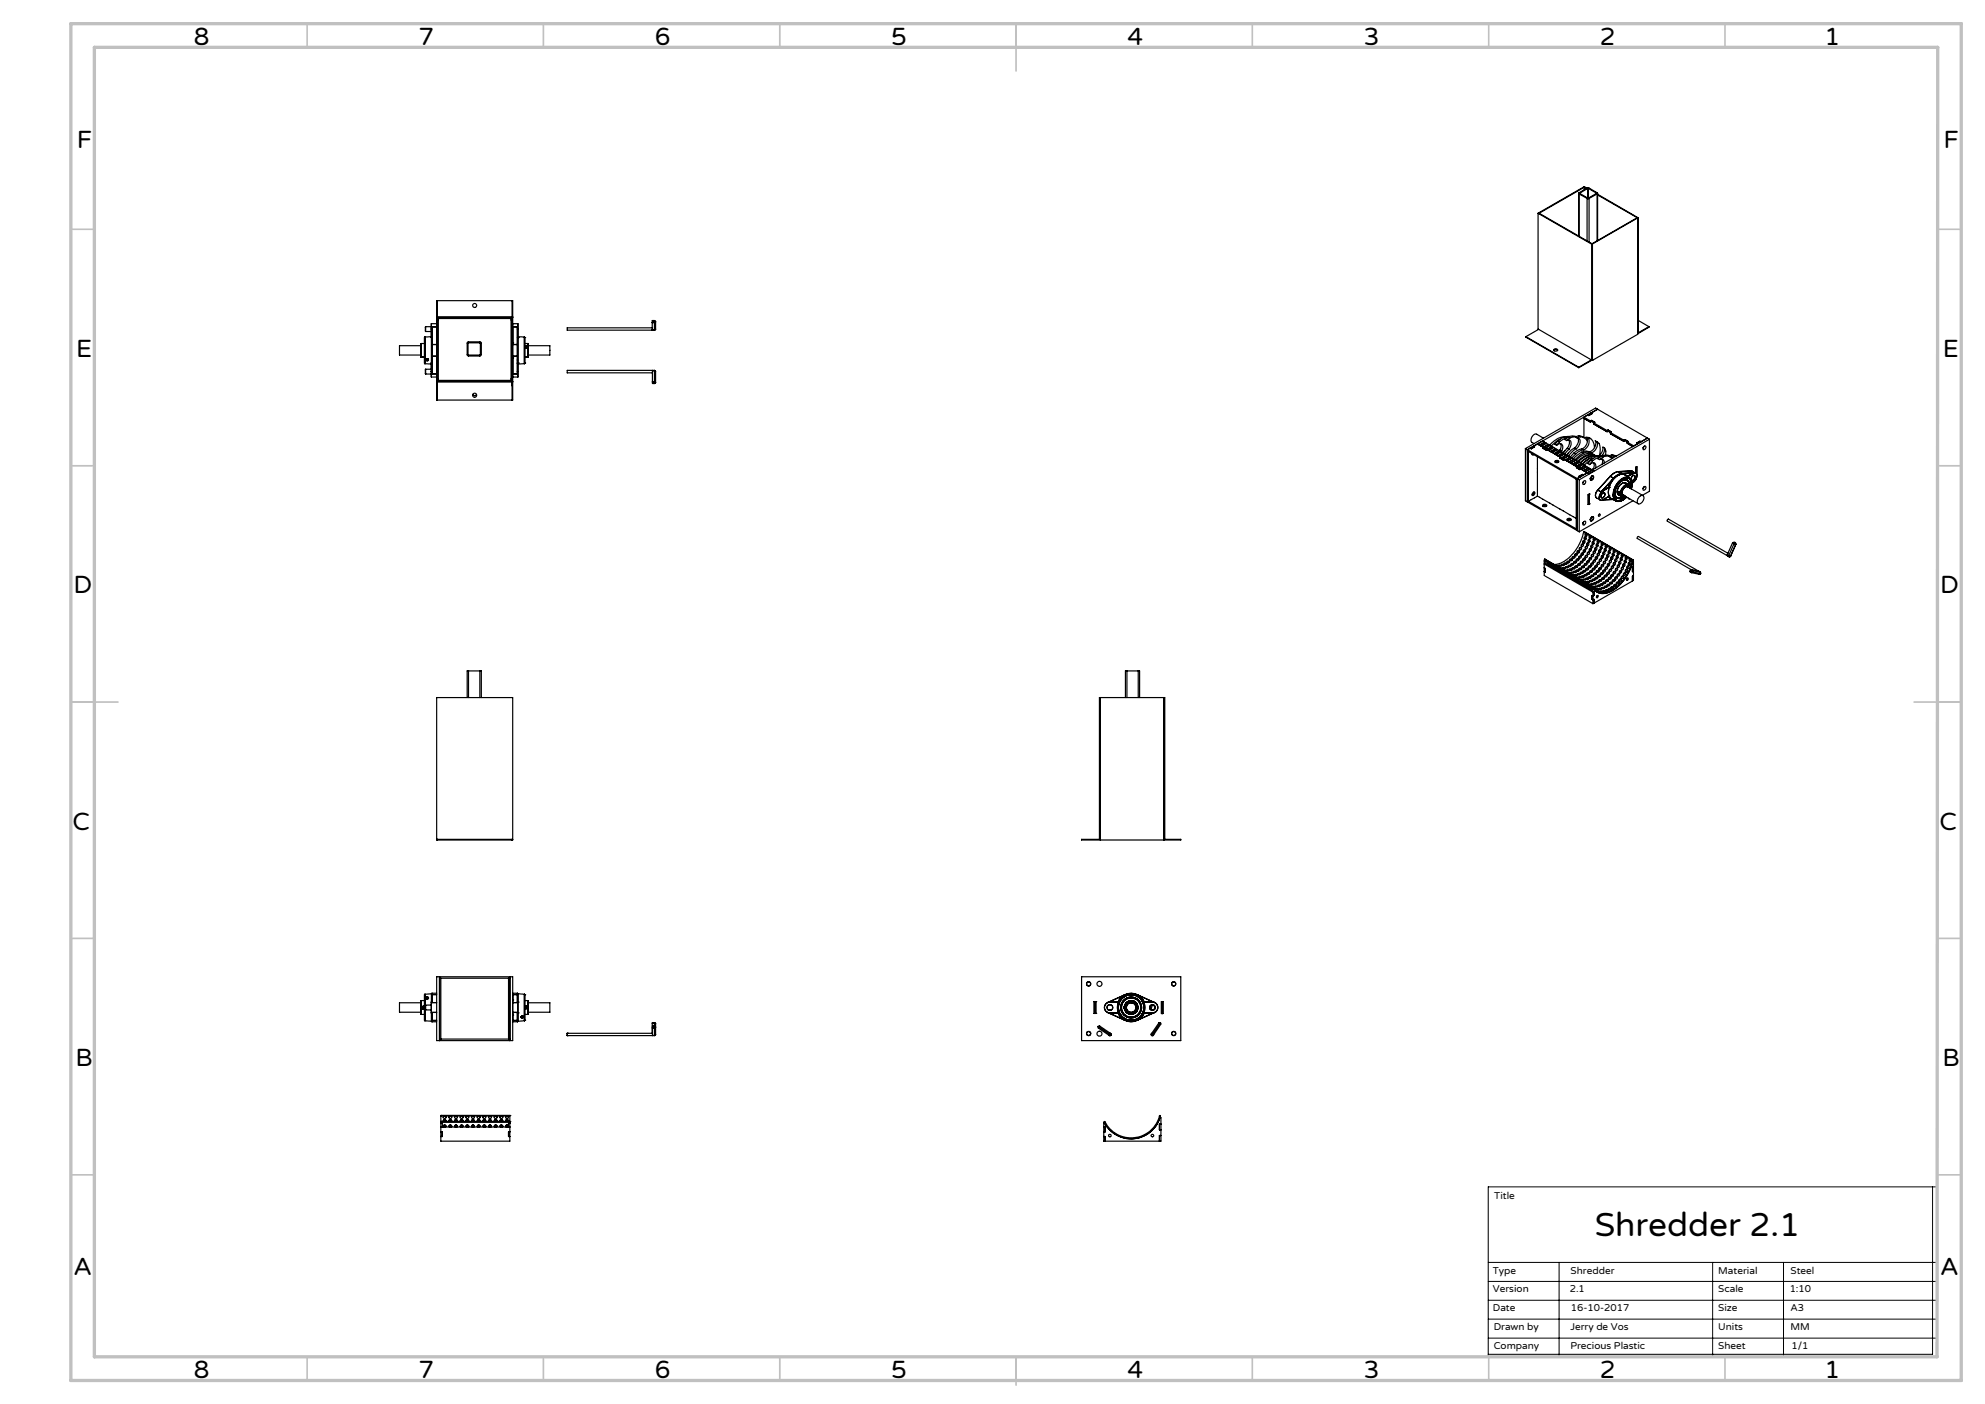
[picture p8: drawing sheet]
<svg xmlns="http://www.w3.org/2000/svg" width="420mm" height="297mm" viewBox="0 0 420 297" stroke-linecap="round" stroke-linejoin="round" font-family="sans-serif">
<defs><g id="words">
<text font-size="7.1" x="337.4" y="261.5">Shredder 2.1</text>
<g font-size="5.3">
<text x="41" y="9.5">8</text>
<text x="88.5" y="9.5">7</text>
<text x="138.5" y="9.5">6</text>
<text x="188.5" y="9.5">5</text>
<text x="238.5" y="9.5">4</text>
<text x="288.5" y="9.5">3</text>
<text x="338.5" y="9.5">2</text>
<text x="386" y="9.5">1</text>
<text x="16.2" y="31.2">F</text>
<text x="411.2" y="31.2">F</text>
<text x="16.1" y="75.5">E</text>
<text x="411.1" y="75.5">E</text>
<text x="15.5" y="125.5">D</text>
<text x="410.5" y="125.5">D</text>
<text x="15.4" y="175.5">C</text>
<text x="410.4" y="175.5">C</text>
<text x="16" y="225.5">B</text>
<text x="411" y="225.5">B</text>
<text x="15.5" y="269.7">A</text>
<text x="410.5" y="269.7">A</text>
<text x="41" y="291.5">8</text>
<text x="88.5" y="291.5">7</text>
<text x="138.5" y="291.5">6</text>
<text x="188.5" y="291.5">5</text>
<text x="238.5" y="291.5">4</text>
<text x="288.5" y="291.5">3</text>
<text x="338.5" y="291.5">2</text>
<text x="386" y="291.5">1</text>
</g>
<g font-size="2.1">
<text x="316.2" y="253.6">Title</text>
<text x="315.9" y="269.4">Type</text>
<text x="332.3" y="269.4">Shredder</text>
<text x="363.6" y="269.4">Material</text>
<text x="378.9" y="269.4">Steel</text>
<text x="315.9" y="273.3">Version</text>
<text x="332.1" y="273.3">2.1</text>
<text x="363.6" y="273.3">Scale</text>
<text x="378.7" y="273.3">1:10</text>
<text x="315.9" y="277.3">Date</text>
<text x="316" y="281.4">Drawn by</text>
<text x="332.3" y="281.3">Jerry de Vos</text>
<text x="332.4" y="277.3">16-10-2017</text>
<text x="363.6" y="281.4">Units</text>
<text x="363.6" y="277.3">Size</text>
<text x="378.8" y="281.4">MM</text>
<text x="378.8" y="277.3">A3</text>
<text x="316" y="285.3">Company</text>
<text x="332.3" y="285.3">Precious Plastic</text>
<text x="363.6" y="285.3">Sheet</text>
<text x="379.1" y="285.3">1/1</text>
</g>
</g></defs>
<!-- layer: Laag 1 -->
<path d="M408.9 251.1v35.4h-94M314.9 267h95M314.9 271.1h95M314.9 275.1h95M314.9 279h95M329.9 267v20.1M362.4 267v20.1M377.4 267v20.1M314.9 283.1h95M315 287h94.9v-35.9h-95v36h95" fill="none" stroke="#000" stroke-width=".21"/>
<g fill="none" stroke="#c0c0c0" stroke-width=".35">
<path d="M65 5v5M115 5v5M165 5v5M215 5v10M265 5v5M315 5v5M365 5v5M15 48.5h5M410 48.5h5M15 98.5h5M410 98.5h5M15 148.5h10"/>
<path d="M405 148.5h10M15 198.5h5M410 198.5h5M15 248.5h5M410 248.5h5M65 287v5M115 287v5M165 287v5M215 287v6M265 287v5M315 287v5M365 287v5"/>
</g>
<path d="M15 5h400v287h-400zM20 10h390l-.1 277h-389.9z" fill="none" stroke="#c0c0c0" stroke-width=".7"/>
<g fill="none" stroke="#000" stroke-width=".25">
<path d="M335.1 39.5l-9.6 5.5M335.1 39.5l.1 .1M335.1 39.5l.6 .4M335.1 39.5h.1l.6 .3M335.2 39.6l-9.6 5.5-.1-.1M335.2 39.6v.5M336 39.9h.1M336 39.9l-1.7 .9M336 39.9v2M336.1 39.9l1.7 .9M336.1 39.9v2M325.4 45.1l11.4 6.6"/>
<path d="M325.4 45.1v24.5l11.4 6.6M325.5 45l-.1 .1M325.5 45l11.4 6.6M334 40.9v9M334.1 41v-.2l1.7-1h.4l1.8 1-.1 .2M334.1 41l1.7 1M334.1 41v9M334.3 40.8v.1M334.3 40.9l1.7 1M335.8 42h.4M335.8 42v9M336 41.9h.1"/>
<path d="M336.2 42v9.2M336.8 51.7v24.5M336.9 51.6v24.6M336.9 51.6l-.1 .1M337.8 40.8v.1M337.8 40.9l-1.7 1M337.9 41l-1.7 1M337.9 41v9.9M338 40.9v10M338 41.2l8.5 4.9M338 41.1l8.6 5M346.5 46.1l-9.7 5.5h.1"/>
<path d="M346.5 46.1v24.6l-9.6 5.5M346.5 46.1l-9.6 5.5M346.6 46.1l-.1 24.5 2.4-1.5M346.6 46.1h-.1M89 72.7v2.8M89 73.1h-4.5v2h4.5M89 75.5l.1 .1M89.1 72.7v2.9M89.1 75.6h.7M89.1 72.7h.7M89.1 72.7h-.1M89.3 75.6h.5z"/>
<path d="M89.8 75.6h.1M89.8 71.4h.1M89.8 76.8h.1M89.8 76.8l.1 .1M89.8 71.4v5.4M89.9 71.3l-.1 .1M89.9 71.3v5.6M89.9 76.9l1.4 .1M90.1 69.1v1M90.1 78.1v1M90.1 69.1h1.2M90.1 70.1h1.2"/>
<path d="M90.1 78.1h1.2M90.1 79.1h1.2M90.1 76l.4-.1a.23 .23 0 0 1 .1 .4 .23 .23 0 0 1-.3 0zM90.1 76.1l.2 .1 .3-.1M90.2 76.1h.4M90.2 75.9a.23 .23 0 0 0 .1 .4 .23 .23 0 0 0 .3-.2M90.6 76.1a.28 .28 0 0 0-.4-.2 .28 .28 0 0 0-.1 .4 .28 .28 0 0 0 .5 0l.1-.1M91.3 68.5v1.1M91.3 78.6v1.2M91.3 71.2l-1.4 .1M91.3 68.5h1.1M91.3 79.8h1.1"/>
<path d="M91.3 69.6v1.8M91.3 69.6h.1M91.3 78.6h.1M91.3 71.4v5.4M91.3 76.8h.1M91.3 71.4h.1M91.3 76.8l.1 .1M91.3 76.8v1.8M91.4 76.1h.1M91.4 72.9v2.4M91.4 75.3v3.8h1M91.4 75.3h1"/>
<path d="M91.4 72.9h1M92.4 63.6h16.1v21h-16.1zM92.4 69.1h-1v3.8M92.4 67.2h16.1M92.4 67h16.1M92.5 63.6v3.4M92.5 67.2v13.5M92.5 67.7h.2M92.7 67.4h15.4v13.1h-15.4zM99 72.4h2.7l.1 2.6-.1 .2-2.6 .1-.3-.2zM99 72.6l2.6-.1v2.6h-2.5zM108.1 67.7h.2"/>
<path d="M108.3 63.6v3.4M108.3 67.2v13.5M108.5 72.5h.1M108.5 75.7h.1M109.5 75.3v3.8h-1v.7h1.1M109.5 72.9h-1v2.4h1M109.5 72.9v2.4M109.5 71.4h.1M109.5 76.1h.1M109.5 69.6h.1M109.5 78.6h.1M109.6 76.8h.1"/>
<path d="M109.6 71.4v5.4M109.6 71.4h.1M109.6 68.5v1.1M109.6 78.6v1.2M109.6 68.5h-1.1v.6h1v3.8M109.6 76.8h-.1M109.6 76.8l-.1 .1M109.6 71.2l1.3 .1M109.6 69.6v1.8M109.6 76.8v1.8M110.9 71.3l.1 .1M110.9 71.3v5.6"/>
<path d="M110.9 76.9l-1.3 .1M111 75.6h.8M111 73.3l.1-.1a.32 .32 0 0 1 .4-.1 .32 .32 0 0 1 .1 .5l-.2 .1-.4-.3M111 76.8h.1M111 71.4h.1M111 76.8l-.1 .1M111 71.4v5.4M111 73.3l.1-.1a.32 .32 0 0 1 .4-.1 .32 .32 0 0 1 .1 .5l-.2 .1M111 72.7h.8M111.1 75.6h.1M111.1 75.6h.5M111.1 73.2a.28 .28 0 0 1 .5 0 .28 .28 0 0 1-.2 .5 .29 .29 0 0 0 .2-.4 .29 .29 0 0 0-.3-.2 .29 .29 0 0 0-.2 .3z"/>
<path d="M111.3 73.3l-.1 .1 .1 .1 .2-.1M111.3 73.3h.1M111.3 73.3l-.1 .1M111.4 73.3l.1 .1M111.4 73.3h-.1M111.6 75.6h.1M111.6 73.6h.1M111.6 73.5l.1 .1M111.8 72.7v2.9M111.8 72.7h.1M111.8 72.7v2.8M111.8 73.1h4.5v2h-4.5"/>
<path d="M111.8 75.5v.1M138 69.4h-18v.4h18.5M138 78.5v2.6h.3M138 78.3v.2M138 67.8h.5M138 78.5h.5M138.3 67.9l-.3 .4h.5M138.3 67.9l-.3-.1v2M138.3 67.9h.2M138.5 67.8l.2 .3M138.5 78.3l.2 .3M138.5 67.9v.4"/>
<path d="M138.5 67.9l.2 .2M138.5 78.5l.2 .1M138.5 78.3h-18.5v.6h18M138.5 67.8v.1M138.5 78.3v.2M138.5 68.3v1.5M138.5 78.5v2.2M138.7 69.6l-.2 .2M138.7 68.1l-.2 .2M138.7 68.1v1.5M138.7 78.6v2.3M322.9 71.2l11.1 6.6"/>
<path d="M322.9 71.2l11.1 6.5M325.5 69.7l-2.6 1.5M328.8 74.1a.49 .49 0 0 1 .8 0M328.8 73.9h.1a.35 .35 0 0 1 .4-.1 .35 .35 0 0 1 .2 .4 .4 .4 0 0 1-.5 .1 .4 .4 0 0 1-.2-.4zM334 77.7v.1M336.7 76.1l-2.7 1.6M336.8 76.2h.1M336.8 76.2l-2.8 1.6M336.9 76.1l-.1 .1M346.6 67.8l2.3 1.3M348.9 69.1l-2.3 1.3M92.4 80.7h16.1"/>
<path d="M92.4 80.8h16.1M92.5 80.8v3.8M92.5 80.1h.2M100 83.4a.43 .43 0 0 0 .4 .3 .43 .43 0 0 0 .4-.3M108.1 80.1h.2M108.3 80.8v3.8M108.4 80.8l-.1 .8M138.1 81.1h.4M138.3 81.1h.2M138.5 80.7v.4M138.5 80.7h-.5l.3 .4M138.5 80.7l.2 .2"/>
<path d="M138.5 81.1h.1M138.7 80.9l-.2 .2M322.8 94.9v11l.4 .3M322.8 94.9l.4 .2M323.2 95.1v11.1M323.2 95.1l10.5 6.1M323.2 95.4l10.5 6.1-.2-.2v10.6l.2 .1-10.5-6.1 .2 .1v-10.5zM323.8 94.8l-.6 .3M324.2 96v.2h.4M324.3 96.1h-.1M324.5 94.4l.2 .1-.7 .4-.2-.1M324.5 94.4l-.7 .4"/>
<path d="M325.3 93.9l1.4 .8-.2 .1 .7 .4 .2-.1 2.8 1.7M325.3 96.6v8.3M325.3 93.9l-.8 .5M325.3 93.9l.4 .3M325.7 94.2l.4 .2M326.1 94.4l.4 .2M326.5 94.6l1.2 .7M326.6 92.7l-1.4-.8a1.15 1.15 0 0 0-1.1 1.7l.5 .2M326.8 93.6l.4 .2M326.8 93.6l-1.1 .6M326.8 93.6l-.4-.3-1.1 .6M327.2 93.8l-1.1 .6"/>
<path d="M327.2 93.8l.4 .2M327.6 94l-1.1 .6M327.6 94l.3 .2M327.7 95.3l.4 .2M327.9 94.2l-1 .6 .4 .3 1.1-.6M327.9 94.2l.5 .3M328.1 95.5l.3 .2M328.4 94.5l.3 .1M328.4 95.7l.5 .3M328.7 94.6l-1 .7M328.7 94.6l.4 .3M328.9 96l.3 .2"/>
<path d="M329 97.6v-.1a.43 .43 0 0 1 .5-.1 .43 .43 0 0 1 .3 .3l-.1 .1a.4 .4 0 0 1-.7-.2zM329 97.8l.2-.2 .6 .2M329.1 94.9l.4 .2M329.1 94.9l-1 .6M329.2 96.2l.4 .2M329.4 94.2a.73 .73 0 0 1 1-.3 .73 .73 0 0 1 .2 1.1l-.2 .4M329.5 95.1l-1.1 .6M329.5 95.1l.4 .3M329.6 93.2l-.6 .8 .4 .2M329.6 96.4l.4 .2M329.6 93.2l.4 .2M329.9 95.4l.4 .2"/>
<path d="M329.9 95.4l-1 .6M330 93.4l-.6 .8M330 96.6l.4 .3M330.1 93l-1 .5-.9 .9M330.1 95.2l.3 .2M330.1 95.1l-.1 .3 .1-.2M330.2 93.8a1.44 1.44 0 0 1-.1 1.4M330.2 96.8l-.2 .1 .7 .4 .2-.1M330.2 96.8l.7 .4M330.3 95.6l-1.1 .6M330.3 95.6l.4 .2M330.4 96.9l.4 .2"/>
<path d="M330.4 95.4l-.1 .2M330.7 95.8l-1.1 .6M330.7 95.8l.3 .2M330.8 97.1l.4 .2M330.9 97.2l2.9 1.6M331 96l-1 .6M331 96l.5 .2M331.1 95.4l-.4 .4M331.2 97.3l.3 .2M331.3 92.4a4.2 4.2 0 0 0-3.4 1.8M331.5 93.2a.65 .65 0 0 1 .8 0 .65 .65 0 0 1 .1 .8l-.4 1M331.5 96.2l.3 .2"/>
<path d="M331.5 96.2l-1.1 .7M331.5 97.5l.5 .3M331.6 92.6l-1.6 .8M331.6 96.2l.3 .2M331.6 94.8l-.9 1M331.6 94.8l.4 .2M331.8 92.4l-.7 .6 .4 .2M331.8 96.4l-1 .7M331.8 96.4l.4 .3M331.8 92.4l.4 .2M331.9 95.8l-.3 .4M331.9 96.4v.1"/>
<path d="M332 95l-.9 1M332 93.1v.1a1.66 1.66 0 0 1-.4 1.6M332 97.8l.3 .2M332.1 92.4a3.2 3.2 0 0 0-2.5 .8M332.2 92.6l-.7 .6M332.2 96.7l-1 .6M332.2 96.7l.4 .2M332.3 98l.4 .2M332.6 96.9l-1.1 .6M332.6 96.9l.4 .3M332.7 98.2l.4 .2M333 97.2l.4 .2"/>
<path d="M333 97.2l-1 .6M333.1 95.8l-.9 .9M333.1 95.8l.3 .2M333.1 98.4l.4 .3M333.2 94.7l-.9 .6-.7 .9M333.2 94.7l.4 .2M333.3 92.4l.4 .2M333.4 92.4l-1.2 .2M333.4 97.4l-1.1 .6M333.4 97.4l.4 .2M333.4 96l-.8 .9M333.5 92.4l-.8-.2-.9 .2"/>
<path d="M333.5 98.7l.4 .1M333.6 94.9l-.9 .6-.8 .9M333.7 92.6a.83 .83 0 0 1 .7 .6 .83 .83 0 0 1-.2 .8l-.6 .9M333.8 98.8l-.2 .1 .7 .4 .2-.1M333.8 98.8l.7 .4M333.8 97.6l-1.1 .6M333.8 97.6l.4 .2M333.9 92.6a1.88 1.88 0 0 1-.7 2.1M333.9 98.8l.4 .3M334.1 92.2l-.8 .2M334.1 92.2l1.1 .4M334.1 92.2l.3 .2"/>
<path d="M334.2 97.8l-1.1 .6M334.2 97.8l.4 .2M334.3 99.1l.3 .2M334.4 92.4l-.7 .2M334.4 92.4a1.66 1.66 0 0 1 1.5 1M334.5 99.2l1.3 .8M334.6 98l-1.1 .7M334.6 98l.3 .2M334.6 95.7l-1.7 1.4M334.6 99.3l.5 .3M334.6 95.7l.4 .2M334.8 95a2.9 2.9 0 0 0-1.7 .8"/>
<path d="M334.8 95l.3 .2M334.9 98.2l-1 .6M334.9 98.2l.5 .3M335 95.9l-1.8 1.4M335.1 99.6l.3 .2M335.1 95.2a2.9 2.9 0 0 0-1.7 .8M335.1 88.3l1.4 .7M335.1 88.5l1.4 .8v-.3M335.1 88.3v4.3M335.4 98.5l.3 .2M335.4 98.5l-1.1 .6M335.4 99.8l.4 .2"/>
<path d="M335.7 92.6a1.74 1.74 0 0 1-.9 2.4M335.7 98.7l-1.1 .6M335.7 98.7l.4 .3M335.9 92.7a1.47 1.47 0 0 1-.3 2.2l-.5 .3M335.9 92.7l.6 .1M335.9 92.7l-.3-.2 .6 .1 .3 .2M336 87.8l-.9 .5M336.1 99l-1 .6M336.1 99l.4 .2M336.2 95.6a1.68 1.68 0 0 0-1.6 .1M336.2 95.6l.3 .2M336.2 95.9a4.5 4.5 0 0 0-2.8 1.5"/>
<path d="M336.2 95.9h.4l.7 .3M336.2 95.9l.4 .2M336.3 98.3a.73 .73 0 0 1 1.1-.4 .73 .73 0 0 1 .2 1.1M336.4 96.9l-1.6 1.3M336.5 99.2l-1.1 .6M336.5 99.2l.4 .2M336.5 89l.2-.1 .7 .4-.2 .2M336.5 89l.7 .5M336.5 95.8a1.68 1.68 0 0 0-1.5 .1M336.5 92.8a2.54 2.54 0 0 1 .9 1.9M336.6 96.1a4.5 4.5 0 0 0-2.8 1.5M336.6 96.1l.9 .2"/>
<path d="M336.6 97.3l-.6 .8 .3 .2M336.6 97.3l.4 .2M336.7 87.4l.2 .1-.7 .4-.2-.1M336.7 87.4l-.7 .4M336.9 96.4a4.4 4.4 0 0 0-2.6 1.5M336.9 99.4l-1.9 1.1M336.9 99.4l.4 .2-1.1 .6-.4-.2M337 97.5l-.7 .8M337 97l-1.2 .8-.6 .6M337.1 99.2v.1M337.1 99.2l-.1 .1M337.2 97.9a1.27 1.27 0 0 1-.1 1.3"/>
<path d="M337.2 89.5l2.8 1.6M337.2 89.5v.2l2.8 1.6v-.2M337.6 96.4a3.4 3.4 0 0 0-3.6 1.3M337.7 96.4a3.8 3.8 0 0 0-3.3 1.6M337.9 93.4a1.87 1.87 0 0 1-1.4 2.4M337.9 93.4l.2 .2a1.12 1.12 0 0 1 .5 1.2l-.1 1.5M337.9 93.4l-.4-.2a1.83 1.83 0 0 1-1.3 2.4M338 86.6l-1.3 .8M338 86.6l10.6 6.1M338 86.6l-.4-.3-14.8 8.6M338 86.6l-14.8 8.5M338.5 97.2a.64 .64 0 0 1 .7 0 .64 .64 0 0 1 .2 .7"/>
<path d="M338.6 96.7l-1.6 .8M338.8 96.4l-.7 .6 .4 .2M338.8 96.4l.4 .3M338.9 97.1l.2 .4-.1 .7M339.1 96.4a3.8 3.8 0 0 0-2.5 .9M339.2 96.7l-.7 .5M339.5 94.8l-.3-.2a1.72 1.72 0 0 1-1.9 1.9 5.2 5.2 0 0 0-2.4 1.7M339.5 94.8a2.13 2.13 0 0 1-.6 1.6M339.5 94.8l.3 .6-.1 .9M340 91.1l.3-.1 .7 .4-.3 .1M340 91.1l.7 .4M340.4 96.5l-1.2 .2"/>
<path d="M340.4 96.5l.3 .2M340.5 96.4l-.8-.1-.9 .1M340.7 96.7l.5 .2M340.7 91.5l2.9 1.6M340.7 91.5v.3l2.9 1.6v-.3M340.9 96.7l.1 .3M341.1 96.2l-.7 .3M341.1 96.2l.8 .3M341.1 96.2l.3 .2M341.4 96.4l-.7 .3M341.4 96.4l.5 .1M342.4 99.8a2.65 2.65 0 0 0-1.7 .9"/>
<path d="M342.4 99.8l.7 .4M343.6 93.1l.2-.1 .7 .4-.2 .1M343.6 93.1l.7 .4M344.3 93.5l1.4 .8 .8-.4M344.3 93.5v.3l1.2 .7M345.1 99.6l.2 .1M345.1 99.6l.7 .4M345.1 99.6l-2.7 .2M345.3 99.6v.1M345.3 99.7l.8 .4v-1.3l.2-.1v1.7M347.2 93.4l-.2-.1-.7 .4 .2 .2M347.2 93.4l-.7 .5"/>
<path d="M347.8 94.5l-.1 .2 .1-.2M347.8 94.4a.27 .27 0 0 1 .5 0 .27 .27 0 0 1-.1 .4 .28 .28 0 0 1-.3 .3 .28 .28 0 0 1-.3-.2zM348.6 92.7l-1.4 .7M348.6 92.7l-14.9 8.5M348.6 92.7l.4 .2M349 92.9l-14.8 8.6M349 92.9v11l-1.5 .9M323.2 106.2l10.5 6.1M324.4 104.1a.24 .24 0 0 1 .4 .1 .24 .24 0 0 1-.1 .3l-.3 .3a.37 .37 0 0 1-.3-.3 .37 .37 0 0 1 .3-.4zM324.6 104.1l-.1 .3-.3 .3M325.3 104.9l8.2 4.8M325.3 104.9l-1.9 1.1"/>
<path d="M326.4 106.8l.2-.1a.37 .37 0 0 1 .4-.1 .37 .37 0 0 1 .2 .5h-.1a.4 .4 0 0 1-.4 .1 .4 .4 0 0 1-.3-.4zM326.4 107.1l.3-.2 .5 .2M326.7 118.7v3l10.3 6M326.7 118.7l.3 .1M326.8 118.4l10.3 6M326.8 118.4v.1M326.8 118.5l-.1 .2M326.8 118.3v.1M326.8 118.3l10.4 5.9M326.8 118.5l.3 .2M326.8 118.3l10.3 5.9M327 119.4l-.3-.1 10.3 6"/>
<path d="M327 119.4l.2-.1 9.6 5.6M327 118.8v.6M327.1 118.7l.9 .9M327.1 118.7l-.1 .1M327.4 119.1l.5 .3zM327.8 119.4l.5 .3zM328.3 119.6l.5 .3zM328.3 119.7l.6 .3M328.7 119.9l.5 .3zM329.3 119.7l.5 .1h-.2M329.8 119.6l.6 .1a.31 .31 0 0 1-.6-.1zM330.4 119.4h.5a.28 .28 0 0 1-.2 .2 .28 .28 0 0 1-.3-.2z"/>
<path d="M330.4 119.6h.5M331 119.3h.5M331 119.1l.5 .1a.25 .25 0 0 1-.3 .2 .25 .25 0 0 1-.2-.3zM331.3 119.9h.5a.25 .25 0 0 1-.3 .2 .25 .25 0 0 1-.2-.2zM331.4 119.3l-.1 .1M331.5 119l.2-.2 .4 .1-.3 .2M331.5 118.8a.24 .24 0 0 1 .4-.2 .24 .24 0 0 1 .1 .4 .25 .25 0 0 1-.3 .1 .25 .25 0 0 1-.2-.3zM331.6 110l.4-.1 .4 .1M331.6 109.7a.4 .4 0 0 1 .5-.1 .4 .4 0 0 1 .3 .5 .45 .45 0 0 1-.5 .1 .45 .45 0 0 1-.3-.4zM331.8 119.8l.3-.1 .3 .1M331.8 119.6h.1a.26 .26 0 0 1 .3-.1 .26 .26 0 0 1 .1 .3l-.1 .1a.27 .27 0 0 1-.2 0 .27 .27 0 0 1-.2-.3zM332.4 119.3a.24 .24 0 0 1 .3-.2 .24 .24 0 0 1 .1 .4l-.3 .1z"/>
<path d="M332.7 118.5l-.2-.1-.4 .2M333 119.4h-.6M333.2 117.9h-.4l-.1 .2M333.5 118.9l-.2-.1-.3 .3M333.7 117.2a.34 .34 0 0 0-.5 .4M333.7 101.2v11.1M333.7 101.2l.5 .3M333.7 112.3l.5 .2M333.8 119.9l-.3-.1-.3 .1M334 116.8l.2-.2a.34 .34 0 0 0-.4 .4M334.1 118.4h-.4l-.1 .2M334.1 116.6v.3"/>
<path d="M334.2 101.5v11M334.3 100.9l-.6 .3M334.4 119.4l-.2-.1-.4 .3M334.5 117.7a.34 .34 0 0 0-.4 .4M334.6 115.8a.32 .32 0 0 0-.3 .2 .32 .32 0 0 0 0 .3M334.9 115.1a.28 .28 0 0 0-.4 .2 .28 .28 0 0 0 .3 .3 .28 .28 0 0 0 .2-.4l-.1-.1M334.9 115.1l-.3 .3 .1 .2M334.9 115.1h.1M334.9 118.9l-.4-.1-.1 .3M335 117a.34 .34 0 0 0-.4 .5M335 110.5l-.1 .1M335 101.9l-.1 .2"/>
<path d="M335 100.5l-.2-.1-.7 .3 .2 .2M335 100.5l-.7 .4M335.1 112.6a9.1 9.1 0 0 1-5.4 6.7l-.8 .1M335.1 101.8l-.2 .3M335.1 110.4l-.2 .3M335.1 117.2l-.5 .2M335.1 112.6l.5 .3M335.1 110.3l.2-.1a.42 .42 0 0 1 .1 .6 .42 .42 0 0 1-.5 .2zM335.1 101.8a.28 .28 0 0 1 .4 0 .28 .28 0 0 1 0 .4 .28 .28 0 0 1-.3 .3 .28 .28 0 0 1-.3-.3zM335.1 112.5v.1M335.1 112.5h.1M335.1 112.5l10.3 5.9"/>
<path d="M335.2 112.5l10.3 5.9M335.2 114.3a.32 .32 0 0 0-.2 .3 .32 .32 0 0 0 .1 .3M335.2 119.9l-.3-.1-.2 .2M335.2 113.6a.25 .25 0 0 1 .4 .1 .25 .25 0 0 1-.1 .4 .25 .25 0 0 1-.4-.2zM335.3 114.4v.4M335.3 116.3v.5M335.4 118.2h-.3l-.2 .3M335.4 116.3a.31 .31 0 0 0-.3 .2 .31 .31 0 0 0 0 .3M335.4 113.6a.33 .33 0 0 0 .1 .6M335.5 114h.1M335.5 113.6v.4M335.5 114l-.1 .1"/>
<path d="M335.6 112.9l-.1 .2 .2 .3M335.6 112.9a.26 .26 0 0 0-.3 .2 .26 .26 0 0 0 .2 .3 .26 .26 0 0 0 .3-.2l-.1-.3M335.6 112.9h.1M335.7 115.5a.29 .29 0 0 0-.4 .2 .29 .29 0 0 0 .3 .4 .29 .29 0 0 0 .3-.4l-.2-.1M335.7 112.9l.7 .4M335.7 115.6l-.2 .2 .1 .3M335.7 115.6h.1M335.8 119.3h-.4l-.2 .3M335.9 117.5a.33 .33 0 0 0-.4 .4M336.1 114.8a.32 .32 0 0 0-.3 .3 .32 .32 0 0 0 .2 .3M336.1 104.7h.1M336.1 106.7h.1"/>
<path d="M336.1 104.7v2M336.1 114.4l.3 .1M336.2 118.7h-.3l-.1 .3M336.3 116.8a.34 .34 0 0 0-.3 .5M336.3 114.1a.33 .33 0 0 0 0 .5M336.3 104.5h.1M336.3 106.6h.1M336.3 106.6l-.2 .1M336.3 104.5l-.2 .2M336.3 104.5v2.1M336.4 113.3a.25 .25 0 0 0-.2 .3 .25 .25 0 0 0 .2 .2 .25 .25 0 0 0 .3-.1l-.2-.3M336.4 113.3l.1 .1"/>
<path d="M336.4 113.3l-.1 .3 .2 .3M336.5 116a.29 .29 0 0 0-.3 .2 .29 .29 0 0 0 .2 .4 .29 .29 0 0 0 .3-.4l-.1-.1a.35 .35 0 0 0-.2 .5M336.5 113.4l.8 .4M336.6 119.8h-.4l-.1 .2M336.7 118a.31 .31 0 0 0-.3 .1 .31 .31 0 0 0-.1 .3M336.7 109.4a.33 .33 0 0 1 .5 0 .33 .33 0 0 1-.1 .5 .32 .32 0 0 1-.3 .3 .32 .32 0 0 1-.3-.2zM336.7 100.8a.33 .33 0 0 1 .5 0 .33 .33 0 0 1-.1 .5 .32 .32 0 0 1-.3 .3 .32 .32 0 0 1-.3-.3zM336.8 100.7l-.3 .6M336.8 109.4l-.3 .5M336.9 115.3a.32 .32 0 0 0-.2 .3 .32 .32 0 0 0 .1 .3M337 114.9l.3 .1M337.1 119.2h-.3l-.2 .3"/>
<path d="M337.1 100.7v.1a.63 .63 0 0 1-.6 .8M337.1 109.3v.1a.63 .63 0 0 1-.6 .8M337.1 117.3a.34 .34 0 0 0-.3 .5M337.1 114.6a.33 .33 0 0 0 0 .5M337.3 113.8a.25 .25 0 0 0-.3 .3 .25 .25 0 0 0 .2 .2 .25 .25 0 0 0 .3-.1l-.1-.3M337.3 113.8l.1 .1M337.3 113.8l-.1 .2 .2 .4M337.4 116.5a.29 .29 0 0 0-.4 .2 .29 .29 0 0 0 .3 .4 .29 .29 0 0 0 .3-.4l-.1-.1a.35 .35 0 0 0-.2 .5M337.4 113.9l.7 .4M337.6 118.5a.31 .31 0 0 0-.4 .1 .31 .31 0 0 0-.1 .3M337.7 115.8a.31 .31 0 0 0-.2 .3 .31 .31 0 0 0 .2 .3M337.8 115.4l.3 .1"/>
<path d="M338 119.7a.35 .35 0 0 0-.5 .3M338 117.8l-.4 .2 .1 .3M338 115.1l-.2 .3 .2 .2M338.1 103.7a1.23 1.23 0 0 0-.3 1.6l.8 .5M338.1 103.7l-.5 .8 .1 .8M338.1 103.7l.7 .4M338.1 114.3l-.1 .1a.26 .26 0 0 0-.1 .3 .26 .26 0 0 0 .3 .2 .26 .26 0 0 0 .1-.4l-.1-.1M338.1 114.3l.1 .1M338.1 114.3l-.1 .2 .2 .4M338.2 117a.29 .29 0 0 0-.3 .2 .29 .29 0 0 0 .2 .4 .29 .29 0 0 0 .3-.4l-.1-.2M338.2 114.4l.7 .4M338.3 117l-.2 .2v.4"/>
<path d="M338.3 108.8l.2-.1a.25 .25 0 0 1 0 .4 .25 .25 0 0 1-.3 0zM338.4 119a.33 .33 0 0 0-.4 .4M338.6 116.3a.32 .32 0 0 0-.2 .3 .32 .32 0 0 0 .1 .3M338.7 115.8l.2 .2M338.8 115.5a.33 .33 0 0 0 0 .6M338.8 118.3a.31 .31 0 0 0-.3 .1 .31 .31 0 0 0 0 .4M338.9 104.5l.4-.3a.56 .56 0 0 1 .2 .8 .56 .56 0 0 1-.7 .2zM338.9 114.8l-.1 .1a.26 .26 0 0 0-.1 .3 .26 .26 0 0 0 .3 .2 .26 .26 0 0 0 .2-.4l-.1-.1M338.9 114.8l.2 .1M339 114.8l-.1 .2 .2 .4M339.1 103.8l-.3 .3M339.1 117.5a.29 .29 0 0 0-.4 .3 .29 .29 0 0 0 .4 .2 .29 .29 0 0 0 .1-.5"/>
<path d="M339.1 103.8l.1 .1M339.1 104.3a.38 .38 0 0 1 .5 .2 .38 .38 0 0 1-.1 .5 .39 .39 0 0 1-.4 .3 .39 .39 0 0 1-.4-.2zM339.1 117.5h.1M339.1 114.9l.7 .4M339.2 103.9a1.39 1.39 0 0 0-.6 1.9l.6-.1M339.2 103.9l-.2 .1a1.16 1.16 0 0 0-.3 1.8l.5-.1M339.2 117.5a.31 .31 0 0 0-.3 .2 .31 .31 0 0 0 .1 .4M339.3 119.5a.33 .33 0 0 0-.5 .4M339.4 116.8a.31 .31 0 0 0-.2 .3 .31 .31 0 0 0 .2 .3M339.5 116.3l.3 .2M339.7 116a.33 .33 0 0 0 0 .6M339.7 118.8a.32 .32 0 0 0-.3 .1 .32 .32 0 0 0 0 .4"/>
<path d="M339.8 115.3l-.1 .1a.26 .26 0 0 0-.1 .3 .26 .26 0 0 0 .3 .1 .26 .26 0 0 0 .1-.3v-.1M339.8 115.3l.2 .1M339.8 115.3l-.1 .2 .3 .3M339.9 118a.29 .29 0 0 0-.4 .3 .29 .29 0 0 0 .4 .3 .29 .29 0 0 0 .2-.5l-.1-.1M340 118h.1M340 115.4l.6 .4M340 118a.31 .31 0 0 0-.3 .2 .31 .31 0 0 0 .1 .4M340.3 117.3a.35 .35 0 0 0-.1 .6M340.3 103.1h.2M340.3 103.1l-1.2 .7M340.4 105a.96 .96 0 0 0 .8 .6M340.4 105.1l.3 .3 .6 .3-2.2 .1"/>
<path d="M340.4 116.8l.3 .2M340.4 104.9h.1M340.5 103.1a2.63 2.63 0 0 0 0 1.9M340.5 103.1h.1M340.5 104.9l.2 .4 .7 .4M340.5 105l-1.3 .7M340.5 103.1l-1.3 .8M340.5 119.3a.32 .32 0 0 0-.3 .1 .32 .32 0 0 0 0 .4M340.5 116.5a.31 .31 0 0 0-.1 .3 .31 .31 0 0 0 .1 .3M340.6 102.4l-.2 .7M340.6 115.8h-.1a.27 .27 0 0 0 0 .4 .27 .27 0 0 0 .4 0l-.1-.3M340.6 115.8l.2 .1"/>
<path d="M340.7 115.8l-.1 .3 .2 .2M340.7 100.7l.7 .5M340.7 100.7l-2.6 3M340.8 118.5a.29 .29 0 0 0-.3 .4 .29 .29 0 0 0 .4 .1 .29 .29 0 0 0 0-.5h-.1M340.8 115.9l.7 .4M340.9 118.5a.31 .31 0 0 0-.3 .2 .31 .31 0 0 0 .1 .4M340.9 117.9a.25 .25 0 0 1 .3 0 .25 .25 0 0 1 0 .3 .25 .25 0 0 1-.4-.1zM341.1 117.8a.35 .35 0 0 0 0 .6M341.2 117a.26 .26 0 0 1 .3 .1 .26 .26 0 0 1 0 .4 .26 .26 0 0 1-.4-.1zM341.2 117.3l.3 .2M341.3 104.7h.1M341.3 105.6l.5 .3z"/>
<path d="M341.3 104.9v.2M341.4 105.1h.1M341.4 119.8a.32 .32 0 0 0-.3 .1 .32 .32 0 0 0 0 .4M341.4 117a.31 .31 0 0 0-.2 .3 .31 .31 0 0 0 .2 .3M341.4 101.2l-.7 .9-.4 1M341.4 101.2l-2.6 2.9M341.5 104.6a1.23 1.23 0 0 0 .7 1.4 1.23 1.23 0 0 0 1.4-.4l.5-.5M341.5 104.6a1.22 1.22 0 0 0 .6 1.4 1.22 1.22 0 0 0 1.5-.4l.5-.5M341.5 116.3a.26 .26 0 0 0-.2 .4 .26 .26 0 0 0 .4-.1v-.3M341.5 116.3h.2M341.5 116.3v.3l.2 .2M341.6 105.7l.1 .1"/>
<path d="M341.6 119a.29 .29 0 0 0-.3 .4 .29 .29 0 0 0 .5 .1 .29 .29 0 0 0-.1-.5M341.7 116.3l.6 .5M341.7 104.3a.93 .93 0 0 0 .5 1 .93 .93 0 0 0 1.1-.2 .92 .92 0 0 1-1.1 .2 .92 .92 0 0 1-.5-1zM341.7 119a.3 .3 0 0 0-.3 .2 .3 .3 0 0 0 .1 .4M341.8 105.9h.1M341.8 118.3a.27 .27 0 0 1 .4 .2 .27 .27 0 0 1-.3 .3 .27 .27 0 0 1-.2-.4zM341.8 105.8h.1M341.8 105.9l.1 .1M342 118.2a.32 .32 0 0 0-.2 .3 .32 .32 0 0 0 .1 .3M342 117.5a.26 .26 0 0 1 .4 .1 .26 .26 0 0 1-.1 .4 .26 .26 0 0 1-.4-.1zM342.1 117.8l.3 .2M342.2 117.5a.31 .31 0 0 0-.1 .3 .31 .31 0 0 0 .1 .3"/>
<path d="M342.2 100.5h.1M342.3 116.8a.25 .25 0 0 0-.1 .3 .25 .25 0 0 0 .4 .1l-.1-.4M342.3 116.8h.2M342.3 104.1h.1M342.4 105.4h.1M342.4 104h.1a.26 .26 0 0 1 .3 .1 .26 .26 0 0 1-.1 .4l-.3-.2zM342.4 116.8l-.1 .3 .2 .2M342.4 104.6v.1M342.4 104.2h-.1M342.4 104l.3 .1v.3a.24 .24 0 0 1-.3-.1 .24 .24 0 0 1 0-.3zM342.4 104l.3 .1a.2 .2 0 0 1 .1 .3 .2 .2 0 0 1-.3 .1 .2 .2 0 0 1-.1-.3zM342.4 104.2l.3 .1h-.2"/>
<path d="M342.4 104.2l.1 .1M342.5 100.5h.1M342.5 119.4a.29 .29 0 0 0-.4 .2 .29 .29 0 0 0 .2 .4 .29 .29 0 0 0 .4-.2l-.2-.3M342.5 104.7l.6 .4M342.5 104.1l.1 .2M342.5 104.1l-.1 .1M342.5 119.5h.1M342.5 116.8l.7 .5M342.5 119.5a.3 .3 0 0 0-.2 .2 .3 .3 0 0 0 .1 .3M342.5 104.1h.1M342.6 104.3h.1M342.6 104.3h-.1"/>
<path d="M342.6 104h-.2v.2M342.8 101.7a3.4 3.4 0 0 0-1.1 3.9 1.2 1.2 0 0 0 1.7 .1 1.21 1.21 0 0 1-1.5 .1 1.21 1.21 0 0 1-.4-1.5 3.8 3.8 0 0 1 2.7-3.2 1.34 1.34 0 0 1 1 1.9l-.1 .4a1.58 1.58 0 0 0-.8-2.3l-.6 .1zM342.8 104.2l.1 .1M342.8 118.7a.32 .32 0 0 0-.2 .3 .32 .32 0 0 0 .2 .3M342.8 118.1a.24 .24 0 0 1 .4 0 .24 .24 0 0 1-.1 .4 .24 .24 0 0 1-.3-.3zM342.9 104.2v.1M342.9 118.3l.3 .2M343 104.7h.1M343.1 118a.31 .31 0 0 0-.2 .3 .31 .31 0 0 0 .2 .3M343.1 100.2a2.94 2.94 0 0 0-1.7 1M343.1 100.2h.4l.6 .4a1.58 1.58 0 0 0-2.4 .3 4.5 4.5 0 0 0-1.4 2.2M343.2 104.3l.1 .4 .3 .1"/>
<path d="M343.2 105.7l-.7 .2-.6-.1M343.2 101.6a2.88 2.88 0 0 0-1.3 3.6l.7 .2 .8-.3M343.2 101.6a.96 .96 0 0 1 1.2 0 .96 .96 0 0 1 .3 1.1M343.2 105.7l-1.1 .2M343.2 101.6a.98 .98 0 0 1 1.2 0 .98 .98 0 0 1 .4 1.1M343.2 101.6a3.1 3.1 0 0 0-1.4 3.5 1.06 1.06 0 0 0 1.6 .1M343.2 104.4l.1 .2M343.2 117.3l-.1 .3 .3 .2M343.2 117.3a.25 .25 0 0 0-.2 .3 .25 .25 0 0 0 .4 .1v-.4M343.2 117.3h.2M343.3 119.9a.3 .3 0 0 0-.4 .3 .3 .3 0 0 0 .4 .3 .3 .3 0 0 0 .2-.4l-.1-.1M343.3 105.2h.1"/>
<path d="M343.4 120h.1M343.4 117.3l.7 .5M343.4 104.7h.1M343.4 120a.33 .33 0 0 0-.3 .2 .33 .33 0 0 0 .1 .3M343.4 104.7l-.1-.1 3.3 2M343.4 103.1l-.1 .2a1.19 1.19 0 0 0 0 1.8l.6-.1a.69 .69 0 0 1-.9-.1 .69 .69 0 0 1 0-.9 1.46 1.46 0 0 1 1.6-1.3l.3 .6a.63 .63 0 0 0-.4-.7 .63 .63 0 0 0-.8 .3zM343.6 103.2a.6 .6 0 0 1 1-.1 .69 .69 0 0 0-1.1 .3l-.3 .9 .1-.6zM343.7 102.7l.1 .1M343.7 119.2a.32 .32 0 0 0-.2 .3 .32 .32 0 0 0 .1 .3M343.7 101h.1M343.8 102.1a1.85 1.85 0 0 0-1.5 2.5l.2 .1M343.8 100.4l.1 .1"/>
<path d="M343.8 102.2v.1M343.8 118.8l.3 .2M343.8 102.7h.1M343.9 102.2l.2 .1M343.9 102.2h.1M343.9 100.5a2.05 2.05 0 0 0-2.6 .9l-.8 1.7M343.9 102.2l.4 .2-.3-.1M343.9 100.5l.9 .6M343.9 102.2l.4 .2zM343.9 102.2a1.68 1.68 0 0 0-1.7 1.8l.3 .7M343.9 118.5l-.1 .1 .1 .5M343.9 105h.1"/>
<path d="M344 102.4l.4 .1zM344 105l-.8 .7M344 102.2v.1M344 102.3l.1 .1M344.1 117.8l-.1 .3 .2 .2M344.1 117.8a.24 .24 0 0 0-.3 .2 .24 .24 0 0 0 .2 .2 .24 .24 0 0 0 .3-.2l-.1-.2M344.1 117.8h.1M344.1 105.1l-.7 .6M344.1 102.9h.2M344.2 105.2l-1 .7-.8 .2M344.2 117.8l.7 .4M344.3 102.9a1.18 1.18 0 0 0-.9 1.8"/>
<path d="M344.3 102.4l.3 .2M344.3 102.4l.1 .1M344.3 102.9l3.3 1.9M344.4 102.5h.1M344.5 119.7a.31 .31 0 0 0-.2 .3 .31 .31 0 0 0 .2 .3M344.5 101.7h.1M344.6 105.4v.1h.2M344.6 101.1a1.87 1.87 0 0 1 .3 2.2 1.96 1.96 0 0 0-.2-2.1M344.6 119.3l.3 .1M344.7 102.7a.97 .97 0 0 0-.6-1.2 .97 .97 0 0 0-1.2 .4 3.5 3.5 0 0 0-1.2 2.4M344.7 102.6a.96 .96 0 0 0-.5-1 .96 .96 0 0 0-1.2 .2 3.5 3.5 0 0 0-1.3 2.5M344.7 102.4v.3"/>
<path d="M344.8 119l-.2 .3 .2 .3M344.9 103a.77 .77 0 0 0-.7-.5 .77 .77 0 0 0-.8 .5 1.5 1.5 0 0 0-.3 2.1h.6M344.9 118.2l-.1 .4 .3 .2M344.9 118.2a.24 .24 0 0 0-.3 .3 .24 .24 0 0 0 .3 .2 .24 .24 0 0 0 .2-.2v-.2M344.9 118.2l.2 .1M345.1 118.3l.3 .2M345.1 101.4a1.39 1.39 0 0 0-2.2 .1 3.6 3.6 0 0 0-1.3 4.2l.8 .4M345.1 101.5l.2 .8-.1 1.1M345.2 103.4a1.65 1.65 0 0 0-.7-2.3 3.5 3.5 0 0 0-3 3v.5M345.2 103.4a1.68 1.68 0 0 0-.8-2.3 3.4 3.4 0 0 0-2.9 3.1v.4M345.3 102.5a1.28 1.28 0 0 0-.6-1.5 1.28 1.28 0 0 0-1.6 .3 3.9 3.9 0 0 0-1.6 4.2 1.24 1.24 0 0 0 2 .2M345.3 100.8l.5-.2a.63 .63 0 0 1 0 .7 .63 .63 0 0 1-.6 .3z"/>
<path d="M345.4 100.7a.35 .35 0 0 1 .5-.1 .35 .35 0 0 1 0 .6 .47 .47 0 0 1-.3 .4 .47 .47 0 0 1-.5-.1zM345.4 118.5a8.7 8.7 0 0 1-5.7 6.8 2.34 2.34 0 0 1-2.5-1.1M345.4 118.4v.1M345.4 118.4h.1a9.7 9.7 0 0 1-5.2 6.9 2.46 2.46 0 0 1-3.2-.9M345.4 100.1l-1.1 .7M345.4 100.1l.1 .1M345.5 102.1l-.2 .2M345.5 118.6l.1 .1M345.5 105.9l-11.3 6.6M345.5 100.2a.56 .56 0 0 1 .8 .1 .56 .56 0 0 1 0 .7l-.8 1.1M345.5 100.2a.54 .54 0 0 1 .8 0 .54 .54 0 0 1 0 .7l-.3 .8-.5 .4M345.5 100.2l-1.1 .6"/>
<path d="M345.5 102.1l-.2 .1M345.6 119.8l-.2 .1v1l.2-.1M345.8 100l-.4 .1M345.8 100l-2.7 .2M346.9 105.1a.56 .56 0 0 1 .8-.2 .56 .56 0 0 1 0 .9v.1a.81 .81 0 0 1-1.2 .6 1.25 1.25 0 0 1 .4-1.4zM347.8 103l-.1 .3 .1-.2M347.8 103a.28 .28 0 0 1 .5 0 .28 .28 0 0 1-.1 .4 .28 .28 0 0 1-.3 .3 .28 .28 0 0 1-.3-.3zM365.5 117.3v.3M365.5 117.3l.3 .2M365.5 117.6l.3 .2M365.6 117l-12.6-7.2-.2 .1v.3l12.7 7.4M365.8 117.5l.3 .1"/>
<path d="M365.8 117.5v.3M365.8 117.8h.1M366.1 117.6h.1M366.1 117.6l-.2 .2M366.2 117.6l-.3 .2M366.6 114.9l.3 .1M366.6 114.9l-1.1 2.4M366.9 115l.3 .2M366.9 115l-1.1 2.5M366.9 114.7l.2 .1M367 114.8l-.4 .1M367 114.8h.1"/>
<path d="M367 114.8l.2 .1M367.1 114.8l.1 .4M367.1 114.8l-.2 .2M367.1 114.8l.1 .1M367.2 114.9l.1 .3M367.2 115.2h.1M367.2 115.2l-1.1 2.4M367.3 115.2l-1.1 2.4M326.7 120.1l.3 .2v.8l-.3-.2M329.2 120l.4 .4zM329.2 120.2l.5 .3M329.5 120.4l.5 .3z"/>
<path d="M329.5 120.4l-.2 .1M330 120.5l.5 .4zM330 120.7l.6 .3M330.1 120.2l.6 .1h-.3M330.4 120.9l.5 .3zM330.7 120.1l.5 .1a.26 .26 0 0 1-.2 .1 .26 .26 0 0 1-.3-.1zM330.9 121l.5 .4zM330.9 121.2l.5 .3M331 120.6l.6 .2h-.3M331.2 121.4l.5 .3zM331.3 120l.5 .1M331.5 120.5l.6 .2-.3 .1z"/>
<path d="M331.7 121.5l.5 .3zM331.7 121.7l.6 .3M331.9 121.1l.5 .2h-.3M332.1 121.8l.5 .4zM332.1 120.5l.5 .1M332.1 120.3l.5 .1a.25 .25 0 0 1-.3 .2 .25 .25 0 0 1-.2-.3zM332.4 121.1l.4-.1 .2 .2h-.4zM332.6 122l.5 .3zM332.6 122.2l.6 .3M332.7 120.3h.5M332.7 121.6h.3l.3 .2h-.3M332.7 120.1a.26 .26 0 0 1 .3-.1 .26 .26 0 0 1 .2 .3h-.5z"/>
<path d="M332.9 122.3l.5 .4zM333 120.9h.5a.27 .27 0 0 1-.3 .2 .27 .27 0 0 1-.2-.2zM333 121l.4 .1M333.2 121.5h.4l.2 .2h-.3zM333.4 122.5l.5 .3zM333.4 122.6l.6 .4M333.5 120.8h.5M333.5 120.6h.5a.25 .25 0 0 1-.2 .3 .25 .25 0 0 1-.3-.3zM333.6 122.1l.5 .2h-.3M333.8 122.8l.5 .3zM333.8 121.5l.5 .1M333.8 121.3l.5 .1a.25 .25 0 0 1-.3 .2 .25 .25 0 0 1-.2-.3z"/>
<path d="M334 122h.4l.2 .2h-.4zM334.1 120.3a.27 .27 0 0 1 .3-.2 .27 .27 0 0 1 .2 .3l-.3 .1zM334.3 123l.5 .3zM334.3 123.1l.6 .4M334.4 121.2l.5 .1M334.4 121.1h.5a.25 .25 0 0 1-.3 .3 .25 .25 0 0 1-.2-.3zM334.4 122.6l.6 .2h-.4M334.6 123.3l.5 .3zM334.6 120.4l-.2-.1-.3 .1M334.6 121.8h.2a.22 .22 0 0 1 .3 0 .22 .22 0 0 1 0 .3h-.3zM334.7 122l.4 .1M334.9 122.5h.3l.3 .2z"/>
<path d="M334.9 120.8l.1-.1a.26 .26 0 0 1 .3-.1 .26 .26 0 0 1 .2 .3l-.1 .1a.27 .27 0 0 1-.3 0 .27 .27 0 0 1-.2-.2zM335.1 123.5l.5 .3zM335.1 123.6l.6 .4M335.2 121.6l.2-.1a.22 .22 0 0 1 .2 0 .22 .22 0 0 1 .1 .3h-.2zM335.2 121.7l.5 .1M335.2 123.1l.6 .1-.3 .1M335.5 123.8l.5 .3zM335.5 120.9l-.3-.1-.2 .1M335.5 122.3h.1a.23 .23 0 0 1 .3 0 .23 .23 0 0 1 .1 .3h-.4zM335.5 122.5l.5 .1M335.8 123h.4l.1 .2-.5-.1zM335.8 121.2a.26 .26 0 0 1 .4-.1 .26 .26 0 0 1 .1 .3 .3 .3 0 0 1-.3 .1 .3 .3 0 0 1-.2-.3z"/>
<path d="M336 124l.4 .3zM336 124.1l.5 .3M336.1 122.2h.5M336.1 120.4l-.4-.1-.2 .2M336.1 122.1l.1-.1a.22 .22 0 0 1 .3 0 .22 .22 0 0 1 0 .3h-.3zM336.1 123.6l.6 .1-.4 .1M336.3 124.3l.5 .3zM336.3 122.9l.4-.1 .2 .2h-.3zM336.3 121.4l-.2-.1-.3 .1M336.4 123h.4M336.6 123.5h.4l.2 .2-.4-.1zM336.6 121.7h.1a.26 .26 0 0 1 .3-.1 .26 .26 0 0 1 .1 .3 .3 .3 0 0 1-.3 .1 .3 .3 0 0 1-.2-.3z"/>
<path d="M336.8 124.6h.1M336.8 124.5l.1-.1 .3 .1M336.8 124.5h.1M336.8 124.5v.6l.2 .2M336.8 124.5l.2 .1M336.9 120.9l-.3-.1-.2 .2M336.9 122.6l.1-.1a.22 .22 0 0 1 .3 0 .22 .22 0 0 1 .1 .3h-.4zM336.9 122.7h.5M336.9 124.1l.6 .1h-.3M337 125.3l.3-.2v.9l-.3 .1-.2-.1v.8l.2 .1 .3-.1v.8M337 124.6v3.1M337.1 124.2v.2"/>
<path d="M337.1 124.2h.1M337.2 121.9l-.4-.1-.1 .1M337.2 123.3h.3l.2 .2h-.3zM337.2 123.5h.5M337.3 127.6l-.3 .1M337.4 124.5l.4 .2h-.3M337.5 120.3h-.4l-.2 .2M337.5 124l.5 .1a.34 .34 0 0 1-.5-.1zM337.5 122.2a.26 .26 0 0 1 .3-.1 .26 .26 0 0 1 .1 .3 .27 .27 0 0 1-.3 .1 .27 .27 0 0 1-.1-.3zM337.7 123.1l.2-.1a.26 .26 0 0 1 .3 0 .26 .26 0 0 1 .1 .3h-.4zM337.7 121.4l-.3-.1-.2 .2M337.8 123.2h.5"/>
<path d="M337.8 124.9l.4 .2-.2-.1M337.8 124.5l.5 .2zM337.9 126.1l.2-.2 .1 .1-.3 .5zM337.9 125.2l.2 .1M338 126l-.2 .3M338 123.9l.4-.1 .2 .2h-.3zM338 122.3h-.3l-.2 .1M338.1 125.3l.4 .1M338.1 123.9l.4 .1M338.1 125l.6 .2zM338.3 120.8h-.4l-.1 .2M338.3 124.5l.6 .1a.28 .28 0 0 1-.3 .2 .28 .28 0 0 1-.3-.2z"/>
<path d="M338.3 122.7a.26 .26 0 0 1 .4-.2 .26 .26 0 0 1 .1 .4 .27 .27 0 0 1-.3 .1 .27 .27 0 0 1-.2-.3zM338.6 125.4h.5M338.6 121.9l-.3-.1-.2 .2M338.6 123.5h.1a.24 .24 0 0 1 .3-.1 .24 .24 0 0 1 .1 .4h-.1a.27 .27 0 0 1-.3 0 .27 .27 0 0 1-.1-.3zM338.6 123.7h.5M338.6 125l.6 .2zM338.8 120.2a.31 .31 0 0 0-.3 0 .31 .31 0 0 0-.2 .3M338.9 122.8h-.4l-.2 .1M338.9 124.3l.3-.1 .2 .3h-.3zM338.9 124.4l.5 .1M339.2 121.3a.32 .32 0 0 0-.6 .2M339.2 125l.2-.1 .3 .2-.3 .1z"/>
<path d="M339.2 123.2a.26 .26 0 0 1 .4-.1 .26 .26 0 0 1 .1 .3h-.1a.24 .24 0 0 1-.3 .1 .24 .24 0 0 1-.1-.3zM339.4 122.4l-.2-.1-.3 .2M339.4 124h.2a.24 .24 0 0 1 .3-.1 .24 .24 0 0 1 .1 .3l-.1 .1a.28 .28 0 0 1-.3 0 .28 .28 0 0 1-.2-.3zM339.5 124.2l.2-.1 .3 .1M339.6 125.3l-.5 .1M339.7 120.7l-.5 .1v.2M339.7 123.3h-.3l-.2 .1M339.7 124.8l.4-.1 .2 .3h-.3zM339.8 124.9l.4 .1M340 121.8a.32 .32 0 0 0-.5 .2M340.1 123.6a.26 .26 0 0 1 .3 0 .26 .26 0 0 1 .1 .3 .24 .24 0 0 1-.4 .1 .24 .24 0 0 1 0-.4zM340.1 120h-.3l-.1 .4"/>
<path d="M340.2 125.2l-.5 .1M340.3 122.9l-.2-.1-.3 .2M340.3 124.5h.1a.26 .26 0 0 1 .3-.1 .26 .26 0 0 1 .1 .3h-.5zM340.3 124.7h.5M340.5 121.1a.33 .33 0 0 0-.5 .4M340.6 123.8l-.6 .1M340.9 122.3h-.1a.32 .32 0 0 0-.5 .2M341 120.5a.31 .31 0 0 0-.3 .1 .31 .31 0 0 0-.1 .3M341.1 123.3h-.2l-.3 .2M341.3 121.6a.34 .34 0 0 0-.4 .4M341.4 124.3l-.2-.1-.3 .2M341.7 122.8a.32 .32 0 0 0-.5 .2"/>
<path d="M341.8 121h-.2l-.2 .2v.2M342 123.8h-.2l-.3 .2M342.2 122.1a.33 .33 0 0 0-.5 .4M342.2 120.3a.31 .31 0 0 0-.3 .1 .31 .31 0 0 0 0 .3M342.5 123.3l-.2-.1-.3 .3M342.7 121.5l-.4 .1v.3M343 122.6l-.3 .1-.1 .2M343.1 120.8a.31 .31 0 0 0-.3 .1 .31 .31 0 0 0 0 .3M343.5 122h-.2l-.2 .3M343.9 121.2a.34 .34 0 0 0-.3 .5M344.2 120.4a.3 .3 0 0 0-.4 .3 .3 .3 0 0 0 .4 .3 .3 .3 0 0 0 .1-.4l-.1-.1M344.2 120.5h.1"/>
<path d="M344.2 122.4l.2-.1a.21 .21 0 0 1 .1 .3 .21 .21 0 0 1-.4 0zM344.2 120.5a.33 .33 0 0 0-.2 .2 .33 .33 0 0 0 .1 .3M344.3 122.3l-.2 .3M345.4 122.9l.2-.1v-4.1a10.4 10.4 0 0 1-5.2 6.6 2.53 2.53 0 0 1-3.3-.8l-.1 .1M345.4 122.9l-8.1 4.7M345.6 121.8l-.2 .1v1M357.7 120.8l-.2 .1 .4 .2M357.7 120.5l-.2 .4M357.7 120.8l.2 .1M357.8 120.5l-.1 .3M357.8 120.5l.3 .2M357.8 120.5l1.6 .3"/>
<path d="M357.8 120.5l-11.4-6.6 .1-.3 .2-.1 12.7 7.3M357.9 121.1h.1M357.9 120.9l.3 .1M357.9 120.9v.2M357.9 121.1l1.7 .4M358.1 120.7l-.2 .2M358.1 120.7l.1 .3M358.1 120.7l1.6 .3M358.2 121l-.3 .1M358.2 121l1.6 .3M359.4 120.8l.3 .2M359.7 121l.1 .3"/>
<path d="M359.7 121h.1M359.8 121.3l-.2 .2M359.8 121.3h.1M92.4 147.6h16.1v30.1h-16.1zM99.1 141.9h-.3v5.7M99.1 141.9h2.4M99.1 141.9v5.7M101.5 141.9h.3v5.7M101.5 141.9v5.7M232.8 147.6v30.1M238.4 141.9h-.3v5.7M238.4 141.9h2.4"/>
<path d="M238.4 141.9v5.7M240.8 141.9h.3v5.7M240.8 141.9v5.7M246.3 147.6v30.1M92.4 177.5h16.1M92.5 177.5v.2M108.3 177.5v.2M232.6 177.5v-29.9h13.9v29.9M232.8 177.5h-4v.2h21v-.2h-3.5M89 211.7v2.8M89 212.1h-4.5v2h4.5M89 214.5l.1 .1"/>
<path d="M89.1 211.7v2.9M89.1 211.7h.7M89.1 214.6h.7M89.1 211.7h-.1M89.2 213.1a.3 .3 0 0 0 .3 .3 .3 .3 0 0 0 .3-.3M89.4 213l.3 .1-.1 .2h-.2zM89.6 212.8l.2 .3M89.8 210.4h.1M89.8 215.8h.1M89.8 215.9h.1M89.8 213l-.2-.2-.4 .3a.34 .34 0 0 0 .2 .3 .34 .34 0 0 0 .4-.1M89.8 213.1v2.8"/>
<path d="M89.8 210.4v2.7M89.9 210.3l-.1 .1M89.9 210.3v5.6M89.9 215.9l1.4 .1M90.1 212.6v1M90.1 212.6h1.2M90.1 213.6h1.2M90.1 211h.5a.26 .26 0 0 1-.2 .3 .26 .26 0 0 1-.3-.3zM90.2 211.1l.4 .1a.2 .2 0 0 0-.1-.2 .2 .2 0 0 0-.3 .1 .2 .2 0 0 0 .1 .2l.4-.2M90.6 211.2a.22 .22 0 0 0-.2-.2 .22 .22 0 0 0-.2 .3M90.7 211.1a.33 .33 0 0 0-.6 0M91.3 212v2.3"/>
<path d="M91.3 212h.1M91.3 214.3h.1M91.3 216l.1 .1M91.3 214.3v1.7M91.3 210.2v1.8M91.3 210.2l-1.4 .1M91.4 210.1l-.1 .1M91.4 210.1v.3M91.4 215.9v.2M91.4 210.1h1M91.4 216.1h1M91.4 210.4v1.7h1"/>
<path d="M91.4 210.4h1M91.4 215.9h1M92.4 206.6h16.1v13.5h-16.1zM92.4 214.2h-1v1.7M93 206.9h14.9M93 206.6v13.5M93 219.8h14.9M93.3 206.9v12.9M107.6 206.9v12.9M107.9 206.6v13.5M108.5 211.5h.1M108.5 214.7h.1"/>
<path d="M108.5 210.1v.3M108.5 210.1h1M108.5 210.4h1M109.5 210.1l.1 .1M109.5 210.4v1.7h-1v2.1h1v1.7M109.5 215.9v.2M109.5 215.9h-1v.2h1M109.5 210.1v.3M109.5 212h.1M109.5 214.3h.1M109.6 216l-.1 .1M109.6 210.2v1.8"/>
<path d="M109.6 214.3v1.7M109.6 212v2.3M109.6 210.2l1.3 .1M109.6 214.3h.1M109.6 212h.1M110.3 215h.4l.1 .2-.5 .1-.1-.1zM110.3 215v.2h.4M110.3 214.9l.4 .1a.22 .22 0 0 1-.2 .3 .22 .22 0 0 1-.3-.2M110.4 215.3h.2M110.7 215a.22 .22 0 0 1-.2 .3 .22 .22 0 0 1-.3-.2M110.9 210.3l.1 .1M110.9 210.3v5.6"/>
<path d="M110.9 215.9l-1.3 .1M111 215.8h.1M111 210.4h.1M111 215.9h-.1M111 213a.36 .36 0 0 1 .4-.2 .36 .36 0 0 1 .3 .3l-.5 .3-.2-.1M111 210.4v2.7M111 213.1v2.8M111 211.7h.8M111 214.6h.8M111.1 213.1l.2 .3M111.1 213.1a.3 .3 0 0 1 .3-.3 .3 .3 0 0 1 .3 .4M111.3 213h.1v.3l-.2-.2z"/>
<path d="M111.8 211.7v2.9M111.8 211.7h.1M111.8 211.7v2.8M111.8 212.1h4.5v2h-4.5M111.8 214.5v.1M120 219.1h.1M120 218.6h.1M120 218.6v.4M120 218.6v.5M120 218.6h18M138 216.4v2.2M138 216.4h.5"/>
<path d="M138 217.1h.3M138 217.1v2M138.1 217h.4M138.3 217.1l-.3 .4h.5M138.3 217.1h.2M138.5 216.3l.2 .3M138.5 217l.2 .3M138.5 216.4l.2 .2M138.5 216.3l-.5 .1M138.5 217.1v.4M138.5 217.1l.2 .2M138.5 216.3v.1"/>
<path d="M138.5 217v.1M138.5 219l-18.5 .1M138.5 216.4v.6M138.5 217.5v1.6M138.7 218.8l-.2 .3M138.7 217.3l-.2 .2M138.7 218.8l-.2 .2M138.7 216.6v.6M138.7 217.3v1.5M228.8 206.6h21v13.5h-21zM231.5 211.9h.1M231.5 214.4h.1"/>
<path d="M231.5 214.4h.3M231.5 211.9h.3M231.5 211.9v2.5M231.8 214.4h.1M231.8 211.9h.1M231.8 211.9v2.5M232.3 217.1l.3 .2M232.3 217.1l.1 .4M232.4 217.5l2.3 1.5M232.6 217.3l-.2 .2M232.6 217.3l2.2 1.5M232.7 217.1h-.4"/>
<path d="M232.7 217.1l-.1 .2M232.7 217.1l2.3 1.5M234.4 214.2l3.7 1.7M234.5 213.6h.7M234.7 213.6h.3M234.8 218.8l-.1 .2M234.8 218.8l.3 .2M234.8 212a1.15 1.15 0 0 0-1.1 1.1 1.15 1.15 0 0 0 1.1 1.2M234.8 213.6h.1M234.8 212h1.9M234.8 214.3h1.9M234.9 218.5a.28 .28 0 0 1 .2 .5 .28 .28 0 0 1-.5 0"/>
<path d="M235 218.6l-.2 .2M235 218.6l.1 .4M235.1 219h-.4M236.7 212a2.78 2.78 0 0 0 0 2.3M236.7 212a2.89 2.89 0 0 1 2.6-1.8 2.89 2.89 0 0 1 2.7 1.8M236.7 214.3a2.89 2.89 0 0 0 2.6 1.7 2.89 2.89 0 0 0 2.7-1.7M237.1 214.9l.4 .4-.3-.3M237.3 215.1l.2 .2M237.9 212.9v.5M237.9 213h.1M237.9 212.9h.1M237.9 213.4h.1"/>
<path d="M237.9 213.2v.1M238.1 215.9a2.84 2.84 0 0 0 2.5 0M238.1 210.4a2.85 2.85 0 0 1 2.5 0M238.1 215.9a2.79 2.79 0 0 1-1.5-1.6 3 3 0 0 0 2.7 1.8 3 3 0 0 0 2.8-1.8 3 3 0 0 1-1.5 1.6M238.1 210.4a2.8 2.8 0 0 0-1.5 1.6 3 3 0 0 1 2.7-1.9 3 3 0 0 1 2.8 1.9 3 3 0 0 0-1.5-1.6M238.1 210.4l-3.7 1.7M238.4 213.4h.1M238.4 212.8l-.1 .2M239.7 212.2h-.2h.2M239.9 211.7l.4 .4-.5-.4 .1 .1M239.9 211.7l-.1 .1M240 212.4h.1"/>
<path d="M240.6 210.4l3.7 1.7M242 212a3.2 3.2 0 0 1 0 2.3M242 212h1.8M242 214.3h1.8M243.6 218.7l.2 .1M243.6 218.7l.1 .3M243.7 218.6a.28 .28 0 0 0 0 .5 .28 .28 0 0 0 .4-.2M243.8 212.7l-.3 .8M243.8 218.8l-.1 .2M243.8 218.8l.3 .2M243.8 212a1.15 1.15 0 0 1 1.2 1.1 1.15 1.15 0 0 1-1.2 1.2M244.1 219h-.4"/>
<path d="M244.3 214.2l-3.7 1.7M245.2 216.4l.2 .2M245.2 216.4l-1.6 2.3M245.4 216.6l.2 .1M245.4 216.6l-1.6 2.2M245.5 216.4l-.1 .2M245.5 216.4h-.3M245.5 216.4l.1 .3M245.6 216.7l-1.5 2.3M245.7 211.9h.4v2.5h-.4zM246 211.9v2.5M93.3 237.5l.3 .1"/>
<path d="M93.3 237.5v.1M93.3 237.2v.2M93.3 237.2h.1M93.3 236v1.2M93.3 236h.1M93.3 237.2h14.6M93.3 236h14.6M93.3 239.4h.3v1h-.3M93.3 237.4v.1M93.3 237.6v3.8h14.6v-3.8M93.3 238.4h14.6M93.3 237.6h.3"/>
<path d="M93.3 237.4h14.6M93.3 236h.7M93.6 237.6v.8M93.8 236.4l.3-.3 .3 .3M93.8 237.1a.28 .28 0 0 1 .3-.2 .28 .28 0 0 1 .3 .2M93.8 238.2a.33 .33 0 0 0 .6 0M93.8 237.2a.28 .28 0 0 1 .3-.4 .28 .28 0 0 1 .2 .4M93.9 238.3h.4M93.9 238.4a.25 .25 0 0 1 0-.3 .25 .25 0 0 1 .4 0 .25 .25 0 0 1 0 .3M93.9 238h.3M94 236a.29 .29 0 0 0-.1 .5 .29 .29 0 0 0 .4 0 .29 .29 0 0 0-.1-.5M94 236h.2"/>
<path d="M94.2 236h1M95 236.4l.3-.3 .3 .3M95 237.1a.28 .28 0 0 1 .3-.2 .28 .28 0 0 1 .3 .2M95 238.2a.33 .33 0 0 0 .6 0M95 237.2a.28 .28 0 0 1 .3-.4 .28 .28 0 0 1 .2 .4M95.1 238.3h.4M95.1 238.4a.25 .25 0 0 1 0-.3 .25 .25 0 0 1 .4 0 .25 .25 0 0 1 0 .3M95.1 238h.3M95.2 236a.29 .29 0 0 0-.1 .5 .29 .29 0 0 0 .4 0 .29 .29 0 0 0-.1-.5M95.2 236h.2M95.4 236h1M96.2 236.4l.3-.3 .3 .3"/>
<path d="M96.2 237.1a.28 .28 0 0 1 .3-.2 .28 .28 0 0 1 .3 .2M96.2 238.2a.33 .33 0 0 0 .6 0M96.2 237.2a.28 .28 0 0 1 .3-.4 .28 .28 0 0 1 .2 .4M96.3 238.3h.4M96.3 238.4a.25 .25 0 0 1 0-.3 .25 .25 0 0 1 .4 0 .25 .25 0 0 1 0 .3M96.3 238h.3M96.4 236a.29 .29 0 0 0-.1 .5 .29 .29 0 0 0 .4 0 .29 .29 0 0 0-.1-.5M96.4 236h.2M96.6 236h1M97.4 236.4l.3-.3 .3 .3M97.4 237.1a.28 .28 0 0 1 .3-.2 .28 .28 0 0 1 .3 .2M97.4 238.2a.33 .33 0 0 0 .6 0"/>
<path d="M97.4 237.2a.28 .28 0 0 1 .3-.4 .28 .28 0 0 1 .2 .4M97.5 238.3h.4M97.5 238.4a.25 .25 0 0 1 0-.3 .25 .25 0 0 1 .4 0 .25 .25 0 0 1 0 .3M97.5 238h.3M97.6 236a.29 .29 0 0 0-.1 .5 .29 .29 0 0 0 .4 0 .29 .29 0 0 0-.1-.5M97.6 236h.2M97.8 236h1M98.6 236.4l.3-.3 .3 .3M98.6 237.1a.28 .28 0 0 1 .3-.2 .28 .28 0 0 1 .3 .2M98.6 238.2a.33 .33 0 0 0 .6 0M98.6 237.2a.28 .28 0 0 1 .3-.4 .28 .28 0 0 1 .2 .4M98.7 238.3h.4"/>
<path d="M98.7 238.4a.25 .25 0 0 1 0-.3 .25 .25 0 0 1 .4 0 .25 .25 0 0 1 0 .3M98.7 238h.3M98.8 236a.29 .29 0 0 0-.2 .5 .29 .29 0 0 0 .5 0 .29 .29 0 0 0-.1-.5M98.8 236h.2M99 236h1M99.8 236.4l.3-.3 .3 .3M99.8 237.1a.28 .28 0 0 1 .3-.2 .28 .28 0 0 1 .3 .2M99.8 238.2a.33 .33 0 0 0 .6 0M99.8 237.2a.28 .28 0 0 1 .3-.4 .28 .28 0 0 1 .2 .4M99.9 238.3h.4M99.9 238.4a.25 .25 0 0 1 0-.3 .25 .25 0 0 1 .4 0 .25 .25 0 0 1 0 .3M99.9 238h.3"/>
<path d="M100 236a.29 .29 0 0 0-.2 .5 .29 .29 0 0 0 .5 0 .29 .29 0 0 0-.1-.5M100 236h.2M100.2 236h1M101 236.4l.3-.3 .3 .3M101 237.1a.28 .28 0 0 1 .3-.2 .28 .28 0 0 1 .3 .2M101 238.2a.33 .33 0 0 0 .6 0M101 237.2a.28 .28 0 0 1 .3-.4 .28 .28 0 0 1 .2 .4M101.1 238.3h.4M101.1 238.4a.25 .25 0 0 1 0-.3 .25 .25 0 0 1 .4 0 .25 .25 0 0 1 0 .3M101.1 238h.3M101.2 236a.29 .29 0 0 0-.2 .5 .29 .29 0 0 0 .5 0 .29 .29 0 0 0-.1-.5M101.2 236h.2"/>
<path d="M101.4 236h1M102.2 236.4l.3-.3 .3 .3M102.2 237.1a.28 .28 0 0 1 .3-.2 .28 .28 0 0 1 .3 .2M102.2 238.2a.33 .33 0 0 0 .6 0M102.2 237.2a.28 .28 0 0 1 .3-.4 .28 .28 0 0 1 .2 .4M102.3 238.3h.4M102.3 238.4a.25 .25 0 0 1 0-.3 .25 .25 0 0 1 .4 0 .25 .25 0 0 1 0 .3M102.3 238h.3M102.4 236a.29 .29 0 0 0-.2 .5 .29 .29 0 0 0 .5 0 .29 .29 0 0 0-.1-.5M102.4 236h.2M102.6 236h1M103.4 236.4l.3-.3 .3 .3"/>
<path d="M103.4 237.1a.28 .28 0 0 1 .3-.2 .28 .28 0 0 1 .3 .2M103.4 238.2a.33 .33 0 0 0 .6 0M103.4 237.2a.28 .28 0 0 1 .3-.4 .28 .28 0 0 1 .2 .4M103.5 238.3h.4M103.5 238.4a.25 .25 0 0 1 0-.3 .25 .25 0 0 1 .4 0 .25 .25 0 0 1 0 .3M103.5 238h.3M103.6 236a.29 .29 0 0 0-.2 .5 .29 .29 0 0 0 .5 0 .29 .29 0 0 0-.1-.5M103.6 236h.2M103.8 236h1M104.6 237.1a.28 .28 0 0 1 .3-.2 .28 .28 0 0 1 .3 .2M104.6 236.4l.3-.3 .3 .3M104.6 238.2a.33 .33 0 0 0 .6 0"/>
<path d="M104.6 237.2a.28 .28 0 0 1 .3-.4 .28 .28 0 0 1 .2 .4M104.7 238.3h.4M104.7 238.4a.25 .25 0 0 1 0-.3 .25 .25 0 0 1 .4 0 .25 .25 0 0 1 0 .3M104.7 238h.3M104.8 236a.29 .29 0 0 0-.2 .5 .29 .29 0 0 0 .5 0 .29 .29 0 0 0-.1-.5M104.8 236h.2M105 236h1M105.8 237.1a.28 .28 0 0 1 .3-.2 .28 .28 0 0 1 .3 .2M105.8 236.4l.3-.3 .3 .3M105.8 238.2a.33 .33 0 0 0 .6 0M105.8 237.2a.28 .28 0 0 1 .3-.4 .28 .28 0 0 1 .2 .4M105.9 238.3h.4"/>
<path d="M105.9 238.4a.25 .25 0 0 1 0-.3 .25 .25 0 0 1 .4 0 .25 .25 0 0 1 0 .3M105.9 238h.3M106 236a.29 .29 0 0 0-.2 .5 .29 .29 0 0 0 .5 0 .29 .29 0 0 0-.1-.5M106 236h.2M106.2 236h1M107 237.1a.28 .28 0 0 1 .3-.2 .28 .28 0 0 1 .3 .2M107 236.4v-.2a.29 .29 0 0 1 .4-.1 .29 .29 0 0 1 .2 .3M107 238.2a.33 .33 0 0 0 .6 0M107 237.2a.28 .28 0 0 1 .3-.4 .28 .28 0 0 1 .2 .4M107.1 238.3h.4M107.1 238.4a.25 .25 0 0 1 0-.3 .25 .25 0 0 1 .4 0 .25 .25 0 0 1 0 .3M107.1 238h.3"/>
<path d="M107.2 236a.29 .29 0 0 0-.2 .5 .29 .29 0 0 0 .5 0 .29 .29 0 0 0-.1-.5M107.2 236h.2M107.4 236h.5M107.6 237.6v.8M107.6 237.6h.3M107.9 237.5v.1M107.9 237.5l-.3 .1M107.9 237.2v.2M107.9 237.2h.1M107.9 236v1.2M107.9 236h.1M107.9 239.4h-.3v1h.3"/>
<path d="M107.9 237.4v.1M233.5 237.6l.1-.1a6.5 6.5 0 0 0 6.4 3.4 6.5 6.5 0 0 0 5.5-4.5l.1 5h-12.1zM233.5 238.4h.3v1h-.3M233.6 237.3l.1-.1a6.3 6.3 0 0 0 6.3 3.5 6.3 6.3 0 0 0 5.4-4.7h.1a6.3 6.3 0 0 1-5.5 4.9 6.3 6.3 0 0 1-6.4-3.6zM245.6 237.8h-.3v1.2h.3M233.5 240.4h.3v1M245.6 240.2h-.3v1.2"/>
<circle cx="100.4" cy="64.6" r=".43"/>
<circle cx="111.3" cy="73.4" r=".24"/>
<circle cx="111.3" cy="73.4" r=".23"/>
<circle cx="100.4" cy="83.6" r=".43"/>
<circle cx="332.3" cy="118.5" r=".28"/>
<circle cx="332.9" cy="117.9" r=".27"/>
<circle cx="333.2" cy="119" r=".28"/>
<circle cx="333.4" cy="117.3" r=".27"/>
<circle cx="333.5" cy="119.9" r=".25"/>
<circle cx="333.8" cy="118.4" r=".27"/>
<circle cx="333.9" cy="116.7" r=".28"/>
<circle cx="334.1" cy="119.4" r=".26"/>
<circle cx="334.3" cy="117.8" r=".27"/>
<circle cx="334.4" cy="116" r=".29"/>
<circle cx="334.6" cy="118.9" r=".26"/>
<circle cx="334.8" cy="117.2" r=".28"/>
<circle cx="334.9" cy="119.9" r=".26"/>
<circle cx="335.1" cy="118.3" r=".27"/>
<circle cx="335.1" cy="114.6" r=".28"/>
<circle cx="335.2" cy="116.5" r=".29"/>
<circle cx="335.5" cy="119.4" r=".26"/>
<circle cx="335.7" cy="117.7" r=".27"/>
<circle cx="336" cy="115.1" r=".28"/>
<circle cx="336" cy="118.8" r=".27"/>
<circle cx="336.1" cy="117" r=".29"/>
<circle cx="336.3" cy="114.4" r=".27"/>
<circle cx="336.3" cy="119.9" r=".26"/>
<circle cx="336.5" cy="118.2" r=".27"/>
<circle cx="336.8" cy="115.6" r=".28"/>
<circle cx="336.9" cy="119.3" r=".27"/>
<circle cx="336.9" cy="117.5" r=".29"/>
<circle cx="337.1" cy="114.8" r=".27"/>
<circle cx="337.3" cy="118.7" r=".26"/>
<circle cx="337.7" cy="116.1" r=".27"/>
<circle cx="337.7" cy="119.8" r=".27"/>
<circle cx="337.8" cy="118" r=".29"/>
<circle cx="338" cy="115.3" r=".27"/>
<circle cx="338.2" cy="119.1" r=".27"/>
<circle cx="338.5" cy="116.6" r=".27"/>
<circle cx="338.6" cy="118.5" r=".27"/>
<circle cx="338.8" cy="115.8" r=".27"/>
<circle cx="339" cy="119.6" r=".27"/>
<circle cx="339.4" cy="117.1" r=".27"/>
<circle cx="339.5" cy="119" r=".26"/>
<circle cx="339.7" cy="116.3" r=".27"/>
<circle cx="340.2" cy="117.6" r=".27"/>
<circle cx="340.3" cy="119.5" r=".26"/>
<circle cx="340.5" cy="116.8" r=".27"/>
<circle cx="341.2" cy="120" r=".26"/>
<circle cx="342.8" cy="119" r=".27"/>
<circle cx="343.6" cy="119.5" r=".27"/>
<circle cx="343.9" cy="118.8" r=".27"/>
<circle cx="344.5" cy="120" r=".27"/>
<circle cx="344.8" cy="119.3" r=".27"/>
<circle cx="335.7" cy="120.4" r=".26"/>
<circle cx="336.6" cy="120.9" r=".26"/>
<circle cx="337.2" cy="120.4" r=".26"/>
<circle cx="337.4" cy="121.4" r=".26"/>
<circle cx="338" cy="120.9" r=".26"/>
<circle cx="338.3" cy="121.9" r=".26"/>
<circle cx="338.5" cy="120.3" r=".27"/>
<circle cx="338.9" cy="121.3" r=".26"/>
<circle cx="339.1" cy="122.4" r=".26"/>
<circle cx="339.4" cy="120.8" r=".27"/>
<circle cx="339.7" cy="121.8" r=".26"/>
<circle cx="339.9" cy="120.1" r=".27"/>
<circle cx="340" cy="122.9" r=".26"/>
<circle cx="340.2" cy="121.2" r=".27"/>
<circle cx="340.5" cy="122.3" r=".26"/>
<circle cx="340.7" cy="120.6" r=".27"/>
<circle cx="340.8" cy="123.3" r=".26"/>
<circle cx="341.1" cy="121.7" r=".27"/>
<circle cx="341.2" cy="124.3" r=".25"/>
<circle cx="341.4" cy="122.8" r=".26"/>
<circle cx="341.6" cy="121.1" r=".27"/>
<circle cx="341.7" cy="123.8" r=".26"/>
<circle cx="341.9" cy="122.2" r=".27"/>
<circle cx="342" cy="120.4" r=".28"/>
<circle cx="342.2" cy="123.3" r=".26"/>
<circle cx="342.4" cy="121.6" r=".27"/>
<circle cx="342.8" cy="122.7" r=".27"/>
<circle cx="342.9" cy="120.9" r=".28"/>
<circle cx="343.3" cy="122.1" r=".27"/>
<circle cx="343.7" cy="121.4" r=".28"/>
<circle cx="89.5" cy="213.1" r=".23"/>
<circle cx="89.5" cy="213.1" r=".24"/>
<circle cx="111.3" cy="213.1" r=".25"/>
<circle cx="111.3" cy="213.1" r=".24"/>
<circle cx="230.3" cy="218.6" r=".45"/>
<circle cx="230.3" cy="208.1" r=".43"/>
<circle cx="230.3" cy="218.6" r=".43"/>
<circle cx="230.3" cy="208.1" r=".46"/>
<circle cx="232.6" cy="208.1" r=".52"/>
<circle cx="232.6" cy="218.7" r=".52"/>
<circle cx="234.8" cy="213.1" r=".61"/>
<circle cx="239.3" cy="213.1" r="2.02"/>
<circle cx="239.3" cy="213.1" r="2.7"/>
<circle cx="239.3" cy="213.1" r="1.05"/>
<circle cx="239.3" cy="213.1" r="1.45"/>
<circle cx="239.3" cy="213.1" r="1.06"/>
<circle cx="239.3" cy="213.1" r="2.72"/>
<circle cx="239.3" cy="213.1" r="2.82"/>
<circle cx="239.3" cy="213.1" r="2.21"/>
<circle cx="239.3" cy="213.1" r="2.09"/>
<circle cx="239.3" cy="213.1" r="2.1"/>
<circle cx="239.3" cy="213.1" r="2.2"/>
<circle cx="239.3" cy="213.1" r="1.4"/>
<circle cx="239.3" cy="213.1" r="2.69"/>
<circle cx="239.3" cy="213.1" r="1"/>
<circle cx="239.4" cy="213.1" r="1.38"/>
<circle cx="243.8" cy="213.1" r=".61"/>
<circle cx="243.8" cy="213.1" r=".6"/>
<circle cx="243.8" cy="213.1" r=".48"/>
<circle cx="248.3" cy="218.6" r=".45"/>
<circle cx="248.3" cy="208.1" r=".45"/>
<circle cx="248.3" cy="208.1" r=".43"/>
<circle cx="248.3" cy="218.6" r=".43"/>
<circle cx="234.8" cy="240.2" r=".27"/>
<circle cx="243.8" cy="240.2" r=".26"/>
</g>
<use href="#words"/>
</svg>
